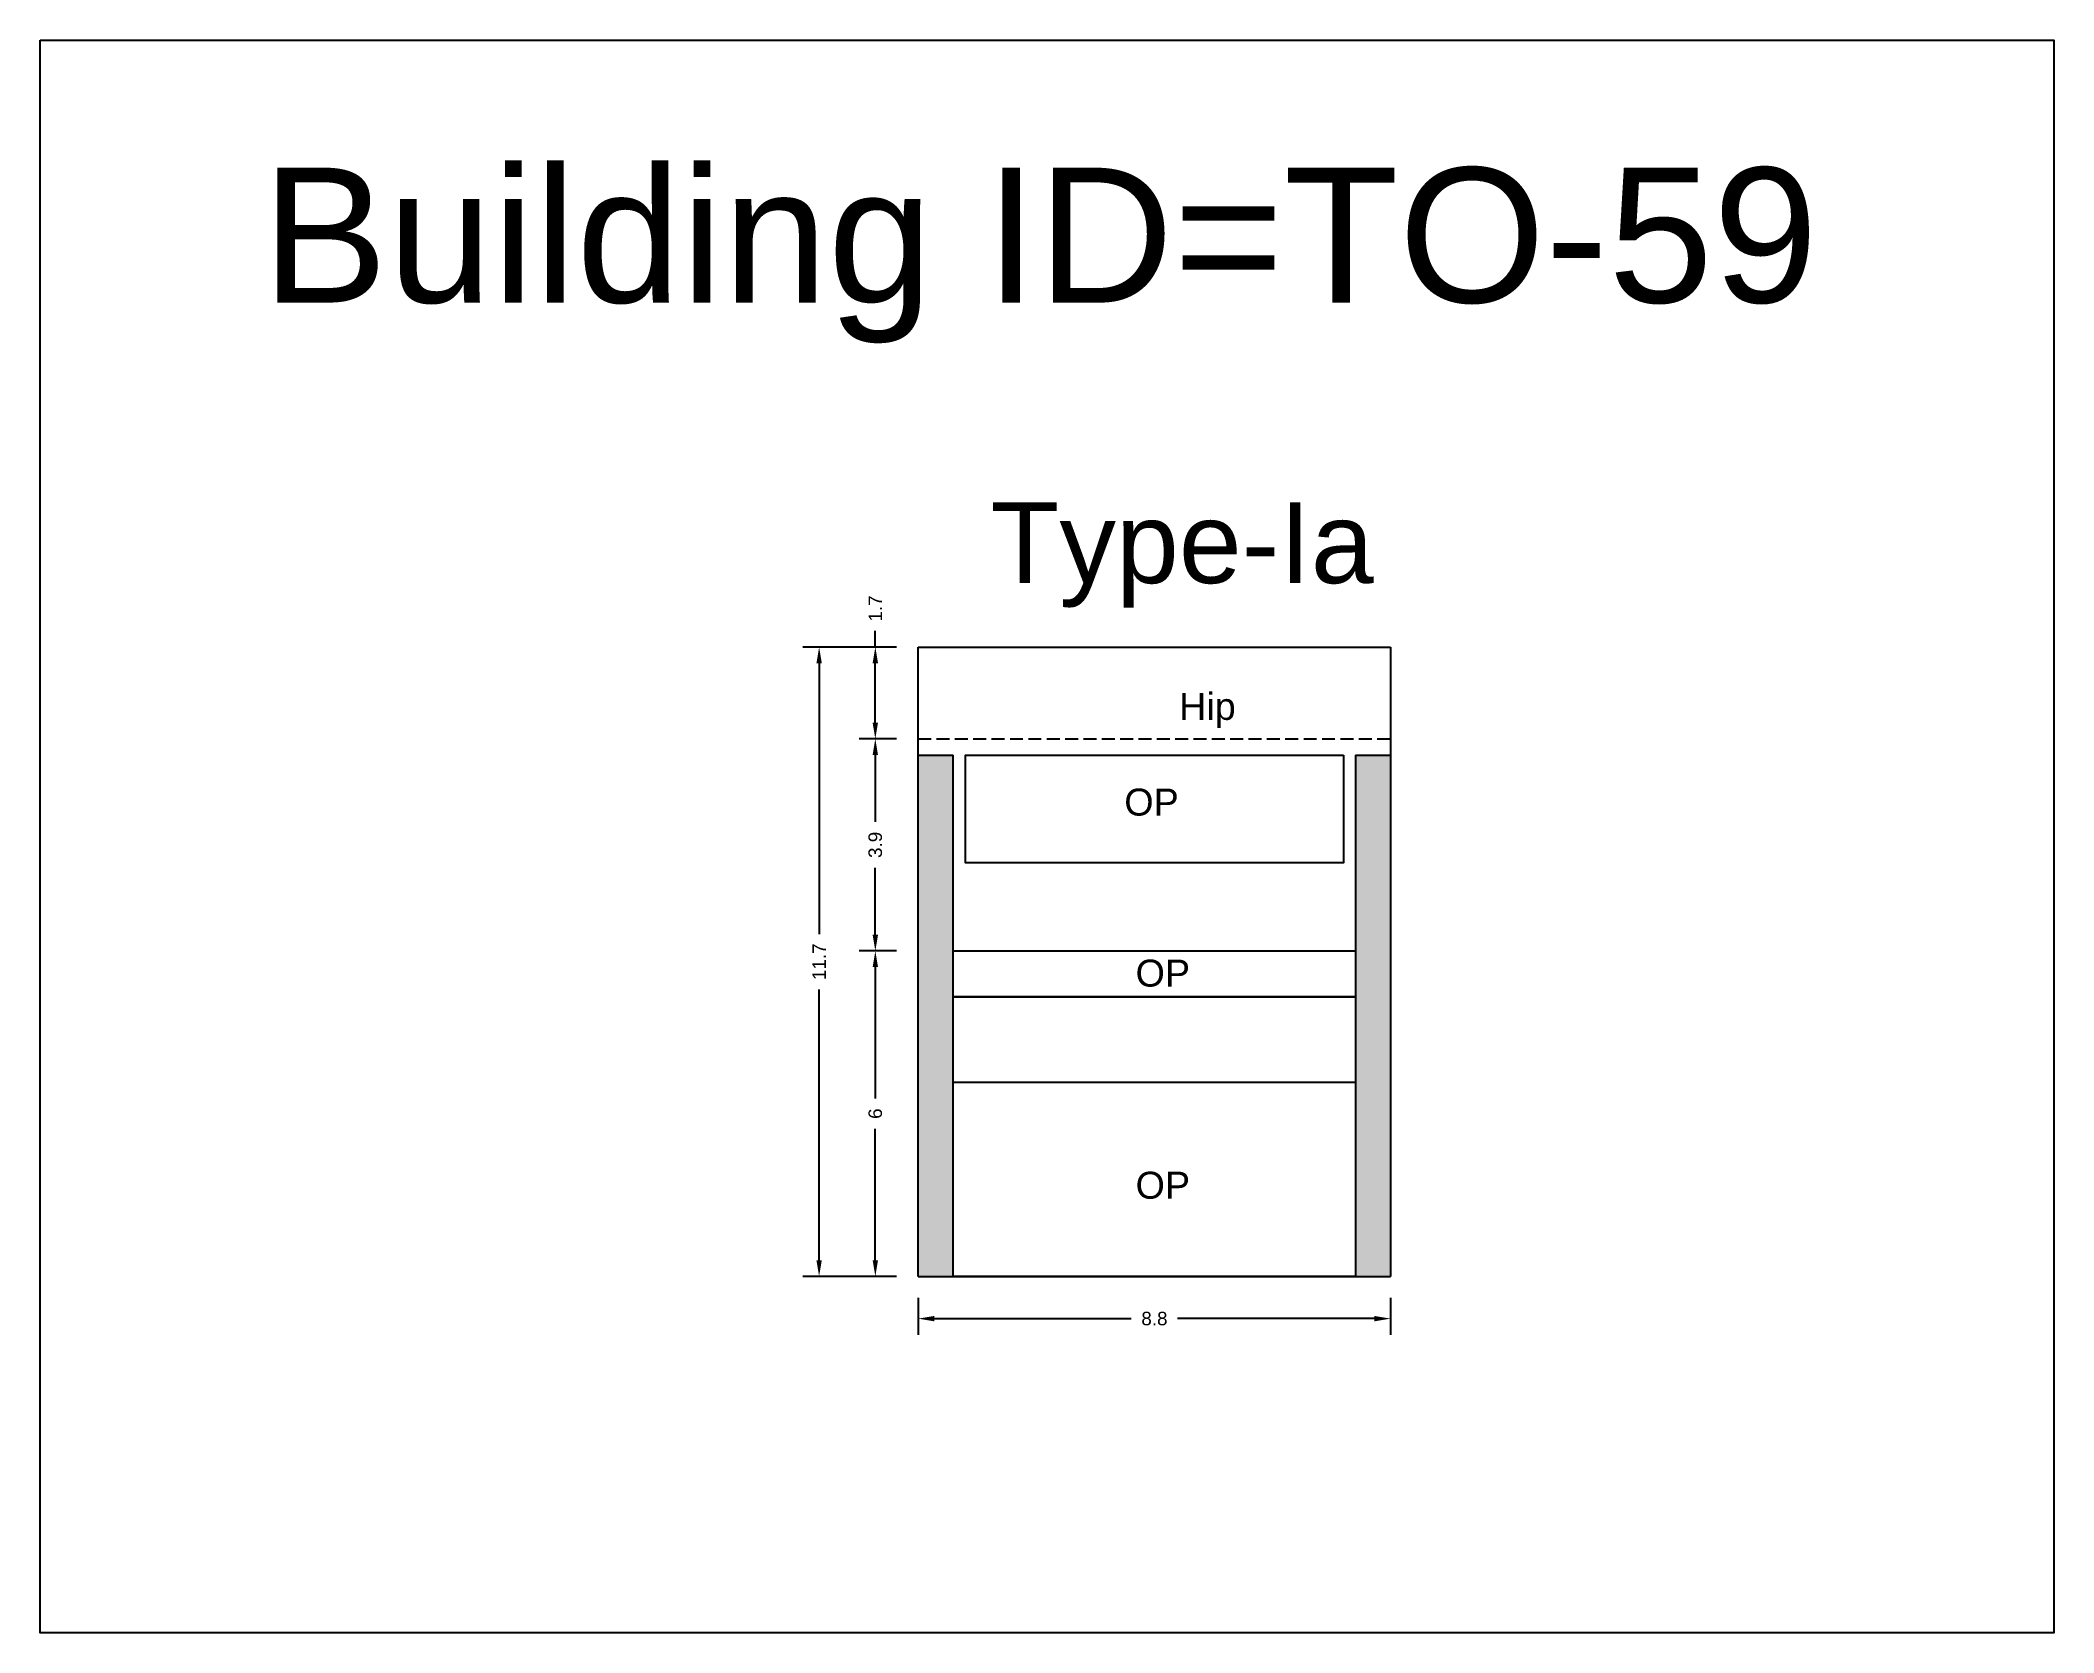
# Model space of a CAD drawing. Header units: metres. Extents: x 3416649 to 3417130, y -6713042 to -6712690.
# Drawn here: x 3417009.06 to 3417046.36, y -6712954.68 to -6712925.17 of the extents above; entities that cross this region are included whole.
import ezdxf

# ---------------------------------------------------------------- set-up
doc = ezdxf.new("R2010")
doc.units = ezdxf.units.M
doc.linetypes.add('ACAD_ISO02W100', pattern=[15, 12, -3])
doc.layers.add('Dotted', color=7, linetype='ACAD_ISO02W100', plot=False)
doc.styles.get("Standard").update_dxf_attribs({"font": 'arial.ttf'})
doc.dimstyles.new('ISO-25', dxfattribs={"dimtxt": 0.25, "dimasz": 0.3, "dimexe": 0.3, "dimexo": 0.4, "dimgap": 0.2, "dimtad": 0, "dimdec": 1, "dimdsep": 46, "dimtxsty": 'Standard', "dimcen": 2.5, "dimadec": 0, "dimazin": 0, "dimtfac": 1, "dimtdec": 1, "dimtmove": 0, "dimatfit": 3, "dimfxl": 1, "dimarcsym": 0})

# ---------------------------------------------------------------- blocks, each defined once
blk = doc.blocks.new('*D469')
at = {"color": 0, "lineweight": -2, "transparency": 16777216}
for p, q in [((3417024.922, -6712942.043), (3417024.227, -6712942.043)), ((3417024.527, -6712942.343), (3417024.527, -6712944.776)), ((3417024.527, -6712947.773), (3417024.527, -6712945.341)), ((3417024.922, -6712948.073), (3417024.227, -6712948.073))]:
    blk.add_line(p, q, dxfattribs=at)
at = {"color": 0, "transparency": 16777216}
for points in [[(3417024.477, -6712942.343), (3417024.577, -6712942.343), (3417024.527, -6712942.043)], [(3417024.477, -6712947.773), (3417024.577, -6712947.773), (3417024.527, -6712948.073)]]:
    blk.add_solid(points, dxfattribs=at)
at = {"layer": 'Defpoints', "color": 0, "transparency": 16777216}
for p in [(3417024.527, -6712942.043), (3417025.322, -6712942.043), (3417025.322, -6712948.073)]:
    blk.add_point(p, dxfattribs=at)
at = {"color": 0, "transparency": 16777216, "insert": (3417024.527, -6712945.058), "char_height": 0.25, "attachment_point": 5, "rotation": 90}
blk.add_mtext('6', dxfattribs=at)
blk = doc.blocks.new('*D470')
at = {"color": 0, "lineweight": -2, "transparency": 16777216}
for p, q in [((3417024.922, -6712938.113), (3417024.227, -6712938.113)), ((3417024.527, -6712938.413), (3417024.527, -6712939.651)), ((3417024.527, -6712941.743), (3417024.527, -6712940.506)), ((3417024.922, -6712942.043), (3417024.227, -6712942.043))]:
    blk.add_line(p, q, dxfattribs=at)
at = {"color": 0, "transparency": 16777216}
for points in [[(3417024.477, -6712938.413), (3417024.577, -6712938.413), (3417024.527, -6712938.113)], [(3417024.477, -6712941.743), (3417024.577, -6712941.743), (3417024.527, -6712942.043)]]:
    blk.add_solid(points, dxfattribs=at)
at = {"layer": 'Defpoints', "color": 0, "transparency": 16777216}
for p in [(3417024.527, -6712938.113), (3417025.322, -6712938.113), (3417025.322, -6712942.043)]:
    blk.add_point(p, dxfattribs=at)
at = {"color": 0, "transparency": 16777216, "insert": (3417024.527, -6712940.078), "char_height": 0.25, "attachment_point": 5, "rotation": 90}
blk.add_mtext('3.9', dxfattribs=at)
blk = doc.blocks.new('*D471')
at = {"color": 0, "lineweight": -2, "transparency": 16777216}
for p, q in [((3417024.527, -6712936.413), (3417024.527, -6712936.113)), ((3417024.922, -6712936.413), (3417024.227, -6712936.413)), ((3417024.527, -6712937.813), (3417024.527, -6712936.713)), ((3417024.922, -6712938.113), (3417024.227, -6712938.113))]:
    blk.add_line(p, q, dxfattribs=at)
at = {"color": 0, "transparency": 16777216}
for points in [[(3417024.477, -6712936.713), (3417024.577, -6712936.713), (3417024.527, -6712936.413)], [(3417024.477, -6712937.813), (3417024.577, -6712937.813), (3417024.527, -6712938.113)]]:
    blk.add_solid(points, dxfattribs=at)
at = {"layer": 'Defpoints', "color": 0, "transparency": 16777216}
for p in [(3417024.527, -6712936.413), (3417025.322, -6712936.413), (3417025.322, -6712938.113)]:
    blk.add_point(p, dxfattribs=at)
at = {"color": 0, "transparency": 16777216, "insert": (3417024.527, -6712935.698), "char_height": 0.25, "attachment_point": 5, "rotation": 90}
blk.add_mtext('1.7', dxfattribs=at)
blk = doc.blocks.new('*D472')
at = {"color": 0, "lineweight": -2, "transparency": 16777216}
for p, q in [((3417024.922, -6712936.413), (3417023.186, -6712936.413)), ((3417023.486, -6712936.713), (3417023.486, -6712941.73)), ((3417023.486, -6712947.773), (3417023.486, -6712942.756)), ((3417024.922, -6712948.073), (3417023.186, -6712948.073))]:
    blk.add_line(p, q, dxfattribs=at)
at = {"color": 0, "transparency": 16777216}
for points in [[(3417023.436, -6712936.713), (3417023.536, -6712936.713), (3417023.486, -6712936.413)], [(3417023.436, -6712947.773), (3417023.536, -6712947.773), (3417023.486, -6712948.073)]]:
    blk.add_solid(points, dxfattribs=at)
at = {"layer": 'Defpoints', "color": 0, "transparency": 16777216}
for p in [(3417023.486, -6712936.413), (3417025.322, -6712936.413), (3417025.322, -6712948.073)]:
    blk.add_point(p, dxfattribs=at)
at = {"color": 0, "transparency": 16777216, "insert": (3417023.486, -6712942.243), "char_height": 0.25, "attachment_point": 5, "rotation": 90}
blk.add_mtext('11.7', dxfattribs=at)
blk = doc.blocks.new('*D473')
at = {"color": 0, "lineweight": -2, "transparency": 16777216}
for p, q in [((3417025.322, -6712948.473), (3417025.322, -6712949.156)), ((3417034.072, -6712948.473), (3417034.072, -6712949.156)), ((3417025.622, -6712948.856), (3417029.269, -6712948.856)), ((3417033.772, -6712948.856), (3417030.125, -6712948.856))]:
    blk.add_line(p, q, dxfattribs=at)
at = {"color": 0, "transparency": 16777216}
for points in [[(3417025.622, -6712948.806), (3417025.622, -6712948.906), (3417025.322, -6712948.856)], [(3417033.772, -6712948.806), (3417033.772, -6712948.906), (3417034.072, -6712948.856)]]:
    blk.add_solid(points, dxfattribs=at)
at = {"layer": 'Defpoints', "color": 0, "transparency": 16777216}
for p in [(3417025.322, -6712948.073), (3417034.072, -6712948.073), (3417034.072, -6712948.856)]:
    blk.add_point(p, dxfattribs=at)
at = {"color": 0, "transparency": 16777216, "insert": (3417029.697, -6712948.856), "char_height": 0.25, "attachment_point": 5}
blk.add_mtext('8.8', dxfattribs=at)

msp = doc.modelspace()

# ---------------------------------------------------------------- hatches: boundary and pattern name
h = msp.add_hatch(color=256)
h.dxf.hatch_style = 1
h.paths.add_polyline_path([(3417034.072, -6712942.043), (3417033.422, -6712942.043), (3417033.422, -6712948.073), (3417034.072, -6712948.073)])
h.paths.add_polyline_path([(3417034.072, -6712938.413), (3417033.422, -6712938.413), (3417033.422, -6712942.043), (3417034.072, -6712942.043)])
h.paths.add_polyline_path([(3417025.972, -6712938.413), (3417025.322, -6712938.413), (3417025.322, -6712942.043), (3417025.972, -6712942.043)])
h.paths.add_polyline_path([(3417025.972, -6712942.043), (3417025.322, -6712942.043), (3417025.322, -6712948.073), (3417025.972, -6712948.073)])

# ---------------------------------------------------------------- linework, layer by layer
for points in [[(3417009.058, -6712925.169), (3417046.356, -6712925.169), (3417046.356, -6712954.676), (3417009.058, -6712954.676)], [(3417033.197, -6712938.413), (3417033.197, -6712940.413), (3417026.197, -6712940.413), (3417026.197, -6712938.413)], [(3417025.972, -6712942.043), (3417033.422, -6712942.043), (3417033.422, -6712942.893), (3417025.972, -6712942.893)], [(3417025.972, -6712944.473), (3417033.422, -6712944.473), (3417033.422, -6712948.073), (3417025.972, -6712948.073)]]:
    msp.add_lwpolyline(points, close=True)
for points in [[(3417025.322, -6712936.413), (3417034.072, -6712936.413)], [(3417025.322, -6712948.073), (3417025.322, -6712936.413)], [(3417034.072, -6712936.413), (3417034.072, -6712948.073)], [(3417025.322, -6712938.413), (3417025.972, -6712938.413)], [(3417025.972, -6712948.073), (3417025.972, -6712938.413)], [(3417033.422, -6712938.413), (3417033.422, -6712948.073)], [(3417033.422, -6712938.413), (3417034.072, -6712938.413)], [(3417025.972, -6712942.893), (3417033.422, -6712942.893)], [(3417025.972, -6712944.473), (3417033.422, -6712944.473)], [(3417025.322, -6712948.073), (3417034.072, -6712948.073)]]:
    msp.add_lwpolyline(points)
at = {"layer": 'Dotted', "ltscale": 0.02}
for points in [[(3417025.322, -6712938.113), (3417034.072, -6712938.113)], [(3417025.972, -6712942.043), (3417033.422, -6712942.043)]]:
    msp.add_lwpolyline(points, dxfattribs=at)

# ---------------------------------------------------------------- texts
for s, width, heights, insert, char_height, attachment_point in [('Building ID=TO-59', 67.86454, [0.517], (3417013.164, -6712927.53), 2.5, 1), ('Type-Ia ', 9.99112, [0.517], (3417026.657, -6712933.728), 1.5, 1), ('Hip', 67.86454, [0], (3417031.203, -6712937.262), 0.5, 3), ('OP', 67.86454, [0], (3417030.148, -6712939.035), 0.5, 3), ('OP', 67.86454, [0], (3417030.357, -6712942.204), 0.5, 3), ('OP', 67.86454, [0], (3417030.357, -6712946.134), 0.5, 3)]:
    msp.add_mtext_dynamic_manual_height_columns(s, width=width, gutter_width=12.5, heights=heights, dxfattribs=dict(insert=insert, char_height=char_height, attachment_point=attachment_point))

# ---------------------------------------------------------------- dimensions: what is measured, and where the dimension line sits
for base, p1, p2, picture, middle in [((3417024.527, -6712936.413), (3417025.322, -6712938.113), (3417025.322, -6712936.413), '*D471', (3417024.527, -6712935.698)), ((3417023.486, -6712936.413), (3417025.322, -6712948.073), (3417025.322, -6712936.413), '*D472', (3417023.486, -6712942.243)), ((3417024.527, -6712938.113), (3417025.322, -6712942.043), (3417025.322, -6712938.113), '*D470', (3417024.527, -6712940.078)), ((3417024.527, -6712942.043), (3417025.322, -6712948.073), (3417025.322, -6712942.043), '*D469', (3417024.527, -6712945.058))]:
    dim = msp.add_linear_dim(base=base, p1=p1, p2=p2, angle=90, dimstyle='ISO-25')
    dim.commit()
    dim.dimension.update_dxf_attribs({"geometry": picture, "text_midpoint": middle})
dim = msp.add_linear_dim(base=(3417034.071514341, -6712948.855685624), p1=(3417025.321514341, -6712948.073419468), p2=(3417034.071514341, -6712948.073419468), dimstyle='ISO-25')
dim.commit()
dim.dimension.update_dxf_attribs({"geometry": '*D473', "text_midpoint": (3417029.696514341, -6712948.855685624)})

doc.saveas('drawing.dxf')
